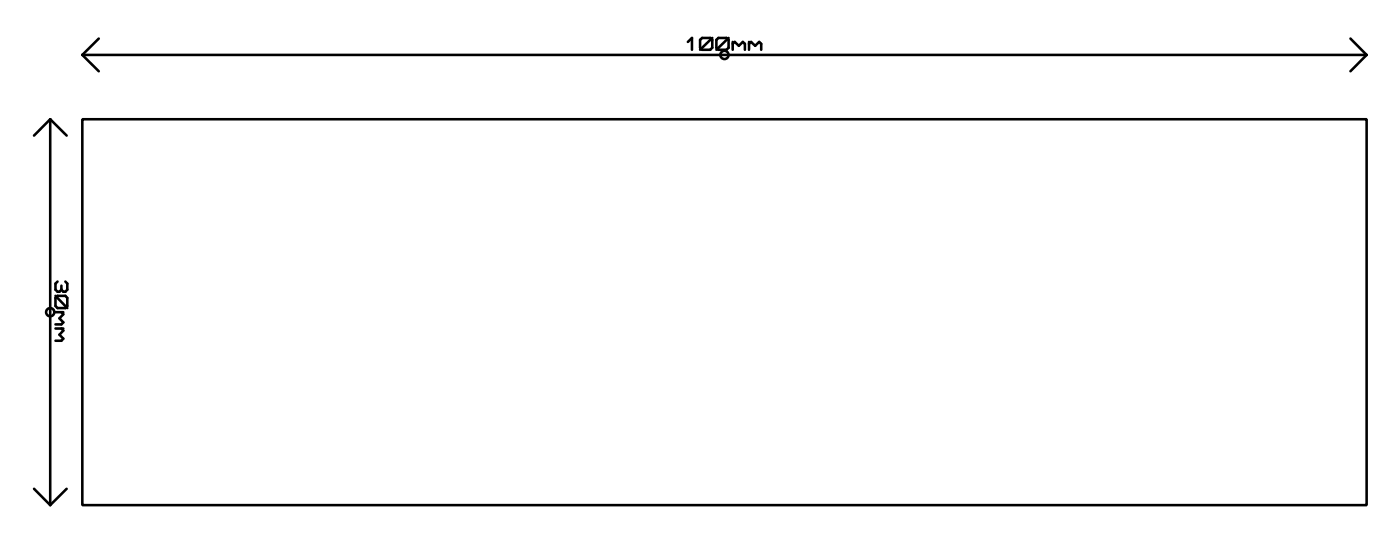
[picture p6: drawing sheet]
<svg xmlns="http://www.w3.org/2000/svg" width="109mm" height="42mm" viewBox="0 0 109 42" stroke-linecap="round" stroke-linejoin="round" font-family="sans-serif">
<g fill="none" stroke="#000" stroke-width=".2">
<path d="M3.9 9.3v30M3.9 9.3l-1.3 1.2M3.9 9.3l1.3 1.2M6.4 9.3h100v30h-100zM6.4 4.3h100M6.4 4.3l1.3 1.2M7.7 3l-1.3 1.3M53.6 3.3l.3-.4v1M54.5 3.1l.2-.2h.6l.2 .2v.6l-.2 .2h-.6l-.2-.2zM55.5 2.9l-1 1M55.8 3.1l.1-.2h.7l.1 .2v.6l-.1 .2h-.7l-.1-.2zM56.7 2.9l-.9 1"/>
<path d="M57 3.3v.6M57 3.4l.2-.1 .3 .3 .3-.3 .2 .1v.5M58.3 3.3v.6M58.3 3.4l.2-.1 .3 .3 .3-.3 .2 .1v.5M105.1 3l1.3 1.3M106.4 4.3l-1.3 1.2M2.6 38l1.3 1.3M4.3 23.2l.2-.2h.6l.1 .2v.6l-.1 .1h-.6l-.2-.1zM4.3 23l.9 .9M4.3 24.3h.6M4.3 25.5h.6M4.5 21.9l-.2 .1v.5l.2 .2h.1l.2-.2"/>
<path d="M4.8 22.2v.3M4.8 24.3l.1 .1-.3 .3 .3 .4-.1 .1h-.5M4.8 25.5l.1 .2-.3 .3 .3 .3-.1 .2h-.5M5.1 21.9l.1 .1v.5l-.1 .2h-.2l-.1-.2M5.2 38l-1.3 1.3"/>
<circle cx="56.4" cy="4.3" r=".32"/>
<circle cx="3.9" cy="24.3" r=".32"/>
</g>
</svg>
